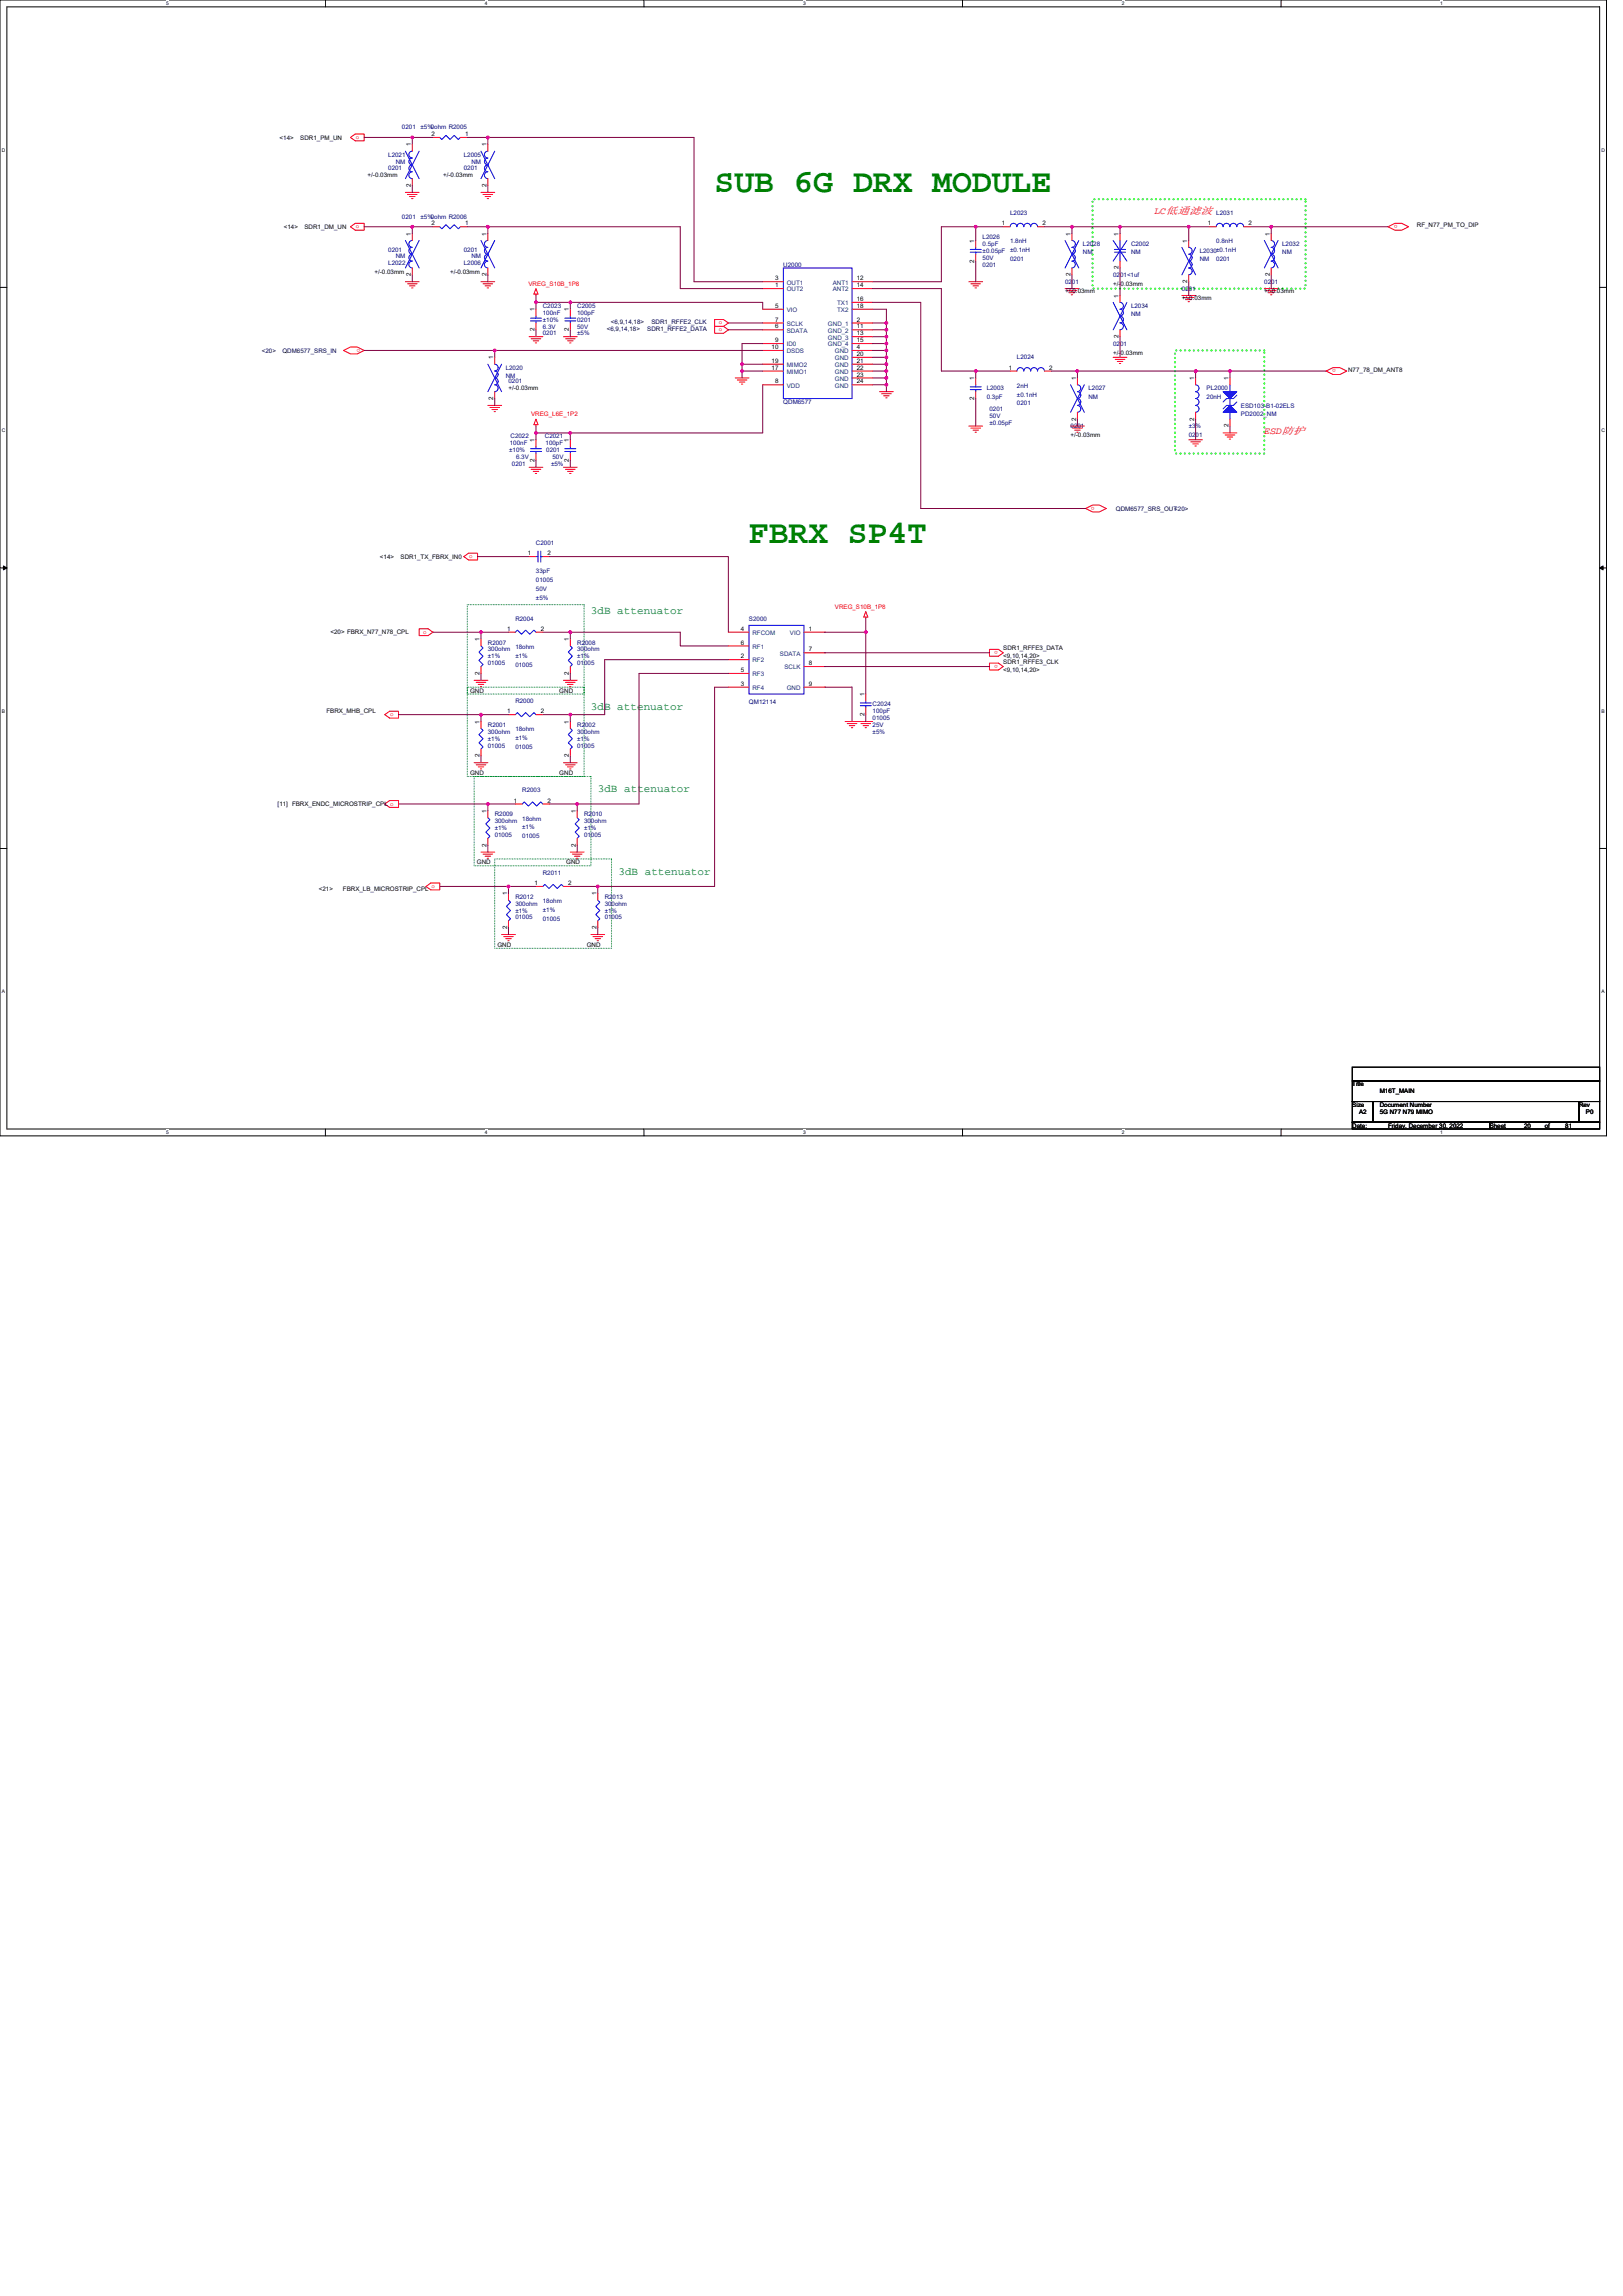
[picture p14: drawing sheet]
<svg xmlns="http://www.w3.org/2000/svg" width="210mm" height="297mm" viewBox="0 0 210 297" stroke-linecap="round" stroke-linejoin="round" font-family="sans-serif">
<defs><g id="words">
<g font-size="4.3" fill="#008000">
<text x="92.5" y="24.9">SUB 6G DRX MODULE</text>
<text x="96.9" y="70.2">FBRX SP4T</text>
</g>
<g font-size="1.4" fill="#008040">
<text x="76.5" y="79.4">3dB attenuator</text>
<text x="76.5" y="91.8">3dB attenuator</text>
<text x="77.3" y="102.5">3dB attenuator</text>
<text x="80" y="113.2">3dB attenuator</text>
</g>
<g font-size="1.2" fill="#f00">
<text x="149.4" y="27.7">LC低通滤波</text>
<text x="163.6" y="56.1">ESD防护</text>
</g>
<g font-size=".8" fill="#f00">
<text x="46.1" y="18">o</text>
<text x="46.1" y="29.5">o</text>
<text x="180.8" y="29.1" transform="rotate(-180 180.8 29.1)">o</text>
<text x="68.4" y="37">VREG_S10B_1P8</text>
<text x="93" y="42">o</text>
<text x="46.6" y="45.1" transform="rotate(-180 46.6 45.1)">o</text>
<text x="93" y="42.9">o</text>
<text x="172.8" y="47.8" transform="rotate(-180 172.8 47.8)">o</text>
<text x="68.7" y="53.9">VREG_L6E_1P2</text>
<text x="141.6" y="65.6" transform="rotate(-180 141.6 65.6)">o</text>
<text x="60.7" y="72.2">o</text>
<text x="54.8" y="82">o</text>
<text x="108" y="78.8">VREG_S10B_1P8</text>
<text x="129.1" y="84.2" transform="rotate(-180 129.1 84.2)">o</text>
<text x="129.1" y="86" transform="rotate(-180 129.1 86)">o</text>
<text x="50.5" y="92.7">o</text>
<text x="55.8" y="114.9">o</text>
</g>
<g font-size=".8" fill="#000080">
<text x="52" y="16.7">0201</text>
<text x="54.4" y="16.7">±5%0ohm R2005</text>
<text x="50.2" y="20.3">L2021</text>
<text x="50.2" y="22.1">0201</text>
<text x="51.2" y="21.2">NM</text>
<text x="60" y="20.3">L2005</text>
<text x="60" y="22.1">0201</text>
<text x="61" y="21.2">NM</text>
<text x="52" y="28.3">0201</text>
<text x="54.4" y="28.3">±5%0ohm R2006</text>
<text x="130.7" y="27.8">L2023</text>
<text x="157.4" y="27.8">L2031</text>
<text x="50.2" y="34.3">L2022</text>
<text x="50.2" y="32.5">0201</text>
<text x="51.2" y="33.4">NM</text>
<text x="60" y="34.3">L2006</text>
<text x="60" y="32.5">0201</text>
<text x="61" y="33.4">NM</text>
<text x="101.3" y="34.6">U2000</text>
<text x="127.1" y="30.9">L2026</text>
<text x="127.1" y="31.8">0.5pF</text>
<text x="127.1" y="34.5">0201</text>
<text x="127.1" y="33.6">50V</text>
<text x="127.1" y="32.7">±0.05pF</text>
<text x="130.7" y="31.5">1.8nH</text>
<text x="130.7" y="32.6">±0.1nH</text>
<text x="130.7" y="33.8">0201</text>
<text x="140.1" y="31.8">L2028</text>
<text x="140.1" y="32.9">NM</text>
<text x="144" y="35.8">0201&lt;1uf</text>
<text x="146.3" y="31.8">C2002</text>
<text x="146.3" y="32.9">NM</text>
<text x="155.2" y="32.7">L2030±0.1nH</text>
<text x="155.2" y="33.8">NM</text>
<text x="157.4" y="31.5">0.8nH</text>
<text x="157.4" y="33.8">0201</text>
<text x="165.9" y="31.8">L2032</text>
<text x="165.9" y="32.9">NM</text>
<text x="70.2" y="39.8">C2023</text>
<text x="70.2" y="40.7">100nF</text>
<text x="70.2" y="41.6">±10%</text>
<text x="74.7" y="39.8">C2005</text>
<text x="74.7" y="40.7">100pF</text>
<text x="74.7" y="41.6">0201</text>
<text x="137.8" y="36.7">0201</text>
<text x="146.3" y="39.8">L2034</text>
<text x="146.3" y="40.9">NM</text>
<text x="152.9" y="37.6">0201</text>
<text x="163.6" y="36.7">0201</text>
<text x="65.4" y="47.8">L2020</text>
<text x="70.2" y="43.4">0201</text>
<text x="70.2" y="42.5">6.3V</text>
<text x="74.7" y="42.5">50V</text>
<text x="74.7" y="43.4">±5%</text>
<text x="131.6" y="46.5">L2024</text>
<text x="144" y="44.7">0201</text>
<text x="65.4" y="48.9">NM</text>
<text x="65.8" y="49.6">0201</text>
<text x="101.3" y="52.3">QDM6577</text>
<text x="127.7" y="50.5">L2003</text>
<text x="127.7" y="51.6">0.3pF</text>
<text x="128" y="53.2">0201</text>
<text x="131.6" y="50.1">2nH</text>
<text x="131.6" y="51.3">±0.1nH</text>
<text x="131.6" y="52.5">0201</text>
<text x="140.8" y="50.5">L2027</text>
<text x="140.8" y="51.6">NM</text>
<text x="156.1" y="50.5">PL2000</text>
<text x="156.1" y="51.6">20nH</text>
<text x="160.6" y="53.9">PD2002_NM</text>
<text x="160.6" y="52.8">ESD103-B1-02ELS</text>
<text x="65.9" y="58.5">±10%</text>
<text x="66" y="57.6">100nF</text>
<text x="66.1" y="56.7">C2022</text>
<text x="66.8" y="59.4">6.3V</text>
<text x="70.5" y="56.7">C2021</text>
<text x="70.6" y="57.6">100pF</text>
<text x="70.7" y="58.5">0201</text>
<text x="71.5" y="59.4">50V</text>
<text x="128" y="54.1">50V</text>
<text x="128" y="54.9">±0.05pF</text>
<text x="138.5" y="55.4">0201</text>
<text x="153.8" y="55.4">±3%</text>
<text x="153.8" y="56.5">0201</text>
<text x="66.2" y="60.3">0201</text>
<text x="71.3" y="60.3">±5%</text>
<text x="69.3" y="70.5">C2001</text>
<text x="69.3" y="74.1">33pF</text>
<text x="69.3" y="75.3">01005</text>
<text x="69.3" y="76.5">50V</text>
<text x="69.3" y="77.6">±5%</text>
<text x="63.1" y="83.4">R2007</text>
<text x="66.7" y="80.3">R2004</text>
<text x="66.7" y="83.9">18ohm</text>
<text x="74.7" y="83.4">R2008</text>
<text x="96.9" y="80.3">S2000</text>
<text x="63.1" y="84.3">300ohm</text>
<text x="63.1" y="85.2">±1%</text>
<text x="63.1" y="86.1">01005</text>
<text x="66.7" y="85.1">±1%</text>
<text x="66.7" y="86.2">01005</text>
<text x="74.7" y="84.3">300ohm</text>
<text x="74.7" y="85.2">±1%</text>
<text x="74.7" y="86.1">01005</text>
<text x="63.1" y="94.1">R2001</text>
<text x="63.1" y="95">300ohm</text>
<text x="63.1" y="95.8">±1%</text>
<text x="66.7" y="91">R2000</text>
<text x="66.7" y="94.6">18ohm</text>
<text x="66.7" y="95.8">±1%</text>
<text x="74.7" y="94.1">R2002</text>
<text x="74.7" y="95">300ohm</text>
<text x="74.7" y="95.8">±1%</text>
<text x="96.9" y="91">QM12114</text>
<text x="112.9" y="91.4">C2024</text>
<text x="112.9" y="92.3">100pF</text>
<text x="112.9" y="93.2">01005</text>
<text x="112.9" y="94.1">25V</text>
<text x="112.9" y="95">±5%</text>
<text x="63.1" y="96.7">01005</text>
<text x="66.7" y="96.9">01005</text>
<text x="74.7" y="96.7">01005</text>
<text x="64" y="105.6">R2009</text>
<text x="64" y="106.5">300ohm</text>
<text x="64" y="107.4">±1%</text>
<text x="67.6" y="102.5">R2003</text>
<text x="67.6" y="106.2">18ohm</text>
<text x="67.6" y="107.3">±1%</text>
<text x="75.6" y="105.6">R2010</text>
<text x="75.6" y="106.5">300ohm</text>
<text x="75.6" y="107.4">±1%</text>
<text x="64" y="108.3">01005</text>
<text x="67.6" y="108.5">01005</text>
<text x="70.2" y="113.2">R2011</text>
<text x="75.6" y="108.3">01005</text>
<text x="66.7" y="116.3">R2012</text>
<text x="66.7" y="117.2">300ohm</text>
<text x="66.7" y="118.1">±1%</text>
<text x="66.7" y="119">01005</text>
<text x="70.2" y="116.8">18ohm</text>
<text x="70.2" y="118">±1%</text>
<text x="70.2" y="119.1">01005</text>
<text x="78.2" y="116.3">R2013</text>
<text x="78.2" y="117.2">300ohm</text>
<text x="78.2" y="118.1">±1%</text>
<text x="78.2" y="119">01005</text>
</g>
<g font-size=".8">
<text x="55.8" y="17.6">2</text>
<text x="60.2" y="17.6">1</text>
<text x="36.2" y="18.1">&lt;14&gt;</text>
<text x="38.8" y="18.1">SDR1_PM_UN</text>
<text x="47.6" y="22.9">+/-0.03mm</text>
<text x="53.2" y="18.9" transform="rotate(-90 53.2 18.9)">1</text>
<text x="57.3" y="22.9">+/-0.03mm</text>
<text x="62.9" y="18.9" transform="rotate(-90 62.9 18.9)">1</text>
<text x="36.7" y="29.6">&lt;14&gt;</text>
<text x="39.4" y="29.6">SDR1_DM_UN</text>
<text x="53.2" y="24.2" transform="rotate(-90 53.2 24.2)">2</text>
<text x="55.8" y="29.2">2</text>
<text x="60.2" y="29.2">1</text>
<text x="62.9" y="24.2" transform="rotate(-90 62.9 24.2)">2</text>
<text x="129.6" y="29.2">1</text>
<text x="134.9" y="29.2">2</text>
<text x="156.3" y="29.2">1</text>
<text x="161.5" y="29.2">2</text>
<text x="183.3" y="29.4">RF_N77_PM_TO_DIP</text>
<text x="48.5" y="35.4">+/-0.03mm</text>
<text x="53.2" y="35.7" transform="rotate(-90 53.2 35.7)">2</text>
<text x="53.2" y="30.5" transform="rotate(-90 53.2 30.5)">1</text>
<text x="58.2" y="35.4">+/-0.03mm</text>
<text x="62.9" y="35.7" transform="rotate(-90 62.9 35.7)">2</text>
<text x="62.9" y="30.5" transform="rotate(-90 62.9 30.5)">1</text>
<text x="126.1" y="34" transform="rotate(-90 126.1 34)">2</text>
<text x="126.1" y="31.4" transform="rotate(-90 126.1 31.4)">1</text>
<text x="138.5" y="35.7" transform="rotate(-90 138.5 35.7)">2</text>
<text x="138.5" y="30.5" transform="rotate(-90 138.5 30.5)">1</text>
<text x="144.7" y="34.9" transform="rotate(-90 144.7 34.9)">2</text>
<text x="144.7" y="30.5" transform="rotate(-90 144.7 30.5)">1</text>
<text x="153.6" y="31.4" transform="rotate(-90 153.6 31.4)">1</text>
<text x="164.3" y="35.7" transform="rotate(-90 164.3 35.7)">2</text>
<text x="164.3" y="30.5" transform="rotate(-90 164.3 30.5)">1</text>
<text x="69.2" y="40.3" transform="rotate(-90 69.2 40.3)">1</text>
<text x="73.6" y="40.3" transform="rotate(-90 73.6 40.3)">1</text>
<text x="100.3" y="37.2">1</text>
<text x="100.3" y="36.3">3</text>
<text x="100.3" y="39.8">5</text>
<text x="100.3" y="41.6">7</text>
<text x="110.9" y="41.6">2</text>
<text x="110.9" y="36.3">12</text>
<text x="110.9" y="37.2">14</text>
<text x="110.9" y="38.9">16</text>
<text x="110.9" y="39.8">18</text>
<text x="137.8" y="37.9">+/-0.03mm</text>
<text x="144" y="37">+/-0.03mm</text>
<text x="144.7" y="38.5" transform="rotate(-90 144.7 38.5)">1</text>
<text x="152.9" y="38.8">+/-0.03mm</text>
<text x="153.6" y="36.6" transform="rotate(-90 153.6 36.6)">2</text>
<text x="163.6" y="37.9">+/-0.03mm</text>
<text x="63.8" y="46.5" transform="rotate(-90 63.8 46.5)">1</text>
<text x="69.2" y="42.9" transform="rotate(-90 69.2 42.9)">2</text>
<text x="73.6" y="42.9" transform="rotate(-90 73.6 42.9)">2</text>
<text x="99.8" y="45.2">10</text>
<text x="99.8" y="47.8">17</text>
<text x="99.8" y="46.9">19</text>
<text x="100.3" y="42.5">6</text>
<text x="100.3" y="44.3">9</text>
<text x="110.9" y="45.2">4</text>
<text x="110.9" y="42.5">11</text>
<text x="110.9" y="43.4">13</text>
<text x="110.9" y="44.3">15</text>
<text x="110.9" y="46">20</text>
<text x="110.9" y="46.9">21</text>
<text x="110.9" y="47.8">22</text>
<text x="130.5" y="47.8">1</text>
<text x="135.8" y="47.8">2</text>
<text x="144" y="45.9">+/-0.03mm</text>
<text x="144.7" y="43.7" transform="rotate(-90 144.7 43.7)">2</text>
<text x="63.8" y="51.7" transform="rotate(-90 63.8 51.7)">2</text>
<text x="65.8" y="50.5">+/-0.03mm</text>
<text x="100.3" y="49.6">8</text>
<text x="110.9" y="48.7">23</text>
<text x="110.9" y="49.6">24</text>
<text x="126.1" y="51.7" transform="rotate(-90 126.1 51.7)">2</text>
<text x="126.1" y="49.2" transform="rotate(-90 126.1 49.2)">1</text>
<text x="139.2" y="49.2" transform="rotate(-90 139.2 49.2)">1</text>
<text x="154.5" y="49.2" transform="rotate(-90 154.5 49.2)">1</text>
<text x="158.9" y="49.2" transform="rotate(-90 158.9 49.2)">1</text>
<text x="174.4" y="48.1">N77_78_DM_ANT8</text>
<text x="69.2" y="59.7" transform="rotate(-90 69.2 59.7)">2</text>
<text x="69.2" y="57.2" transform="rotate(-90 69.2 57.2)">1</text>
<text x="73.6" y="59.7" transform="rotate(-90 73.6 59.7)">2</text>
<text x="73.6" y="57.2" transform="rotate(-90 73.6 57.2)">1</text>
<text x="138.5" y="56.5">+/-0.03mm</text>
<text x="139.2" y="54.4" transform="rotate(-90 139.2 54.4)">2</text>
<text x="154.5" y="54.4" transform="rotate(-90 154.5 54.4)">2</text>
<text x="158.9" y="55.3" transform="rotate(-90 158.9 55.3)">2</text>
<text x="68.3" y="71.8">1</text>
<text x="70.9" y="71.8">2</text>
<text x="49.2" y="72.3">&lt;14&gt;</text>
<text x="51.8" y="72.3">SDR1_TX_FBRX_IN0</text>
<text x="42.8" y="82.1">&lt;20&gt; FBRX_N77_N78_CPL</text>
<text x="62" y="82.9" transform="rotate(-90 62 82.9)">1</text>
<text x="65.6" y="81.6">1</text>
<text x="70" y="81.6">2</text>
<text x="73.6" y="82.9" transform="rotate(-90 73.6 82.9)">1</text>
<text x="95.8" y="81.6">4</text>
<text x="95.8" y="83.4">6</text>
<text x="104.6" y="81.6">1</text>
<text x="60.8" y="89.6">GND</text>
<text x="62" y="87.3" transform="rotate(-90 62 87.3)">2</text>
<text x="72.4" y="89.6">GND</text>
<text x="73.6" y="87.3" transform="rotate(-90 73.6 87.3)">2</text>
<text x="95.8" y="85.2">2</text>
<text x="95.8" y="88.7">3</text>
<text x="95.8" y="86.9">5</text>
<text x="104.6" y="88.7">9</text>
<text x="104.6" y="84.3">7</text>
<text x="104.6" y="86">8</text>
<text x="129.8" y="84.1">SDR1_RFFE3_DATA</text>
<text x="129.8" y="85.2">&lt;9,10,14,20&gt;</text>
<text x="129.8" y="85.9">SDR1_RFFE3_CLK</text>
<text x="129.8" y="87">&lt;9,10,14,20&gt;</text>
<text x="42.2" y="92.3">FBRX_MHB_CPL</text>
<text x="62" y="93.6" transform="rotate(-90 62 93.6)">1</text>
<text x="65.6" y="92.3">1</text>
<text x="70" y="92.3">2</text>
<text x="73.6" y="93.6" transform="rotate(-90 73.6 93.6)">1</text>
<text x="111.8" y="92.6" transform="rotate(-90 111.8 92.6)">2</text>
<text x="111.8" y="90.1" transform="rotate(-90 111.8 90.1)">1</text>
<text x="60.8" y="100.3">GND</text>
<text x="62" y="98" transform="rotate(-90 62 98)">2</text>
<text x="72.4" y="100.3">GND</text>
<text x="73.6" y="98" transform="rotate(-90 73.6 98)">2</text>
<text x="35.9" y="104.3">[11] FBRX_ENDC_MICROSTRIP_CPL o</text>
<text x="62.9" y="105.2" transform="rotate(-90 62.9 105.2)">1</text>
<text x="66.5" y="103.8">1</text>
<text x="70.9" y="103.8">2</text>
<text x="74.5" y="105.2" transform="rotate(-90 74.5 105.2)">1</text>
<text x="61.7" y="111.8">GND</text>
<text x="62.9" y="109.5" transform="rotate(-90 62.9 109.5)">2</text>
<text x="73.3" y="111.8">GND</text>
<text x="74.5" y="109.5" transform="rotate(-90 74.5 109.5)">2</text>
<text x="41.3" y="115.2">&lt;21&gt;</text>
<text x="44.4" y="115.2">FBRX_LB_MICROSTRIP_CPL</text>
<text x="65.6" y="115.8" transform="rotate(-90 65.6 115.8)">1</text>
<text x="69.2" y="114.5">1</text>
<text x="73.5" y="114.5">2</text>
<text x="77.2" y="115.8" transform="rotate(-90 77.2 115.8)">1</text>
<text x="64.4" y="122.5">GND</text>
<text x="65.6" y="120.2" transform="rotate(-90 65.6 120.2)">2</text>
<text x="75.9" y="122.5">GND</text>
<text x="77.2" y="120.2" transform="rotate(-90 77.2 120.2)">2</text>
<text x="175" y="140.6">Title</text>
<text x="175" y="143.2">Size</text>
<text x="178.5" y="143.2">Document Number</text>
<text x="178.5" y="141.4">M16T_MAIN</text>
<text x="204.3" y="143.2">Rev</text>
<text x="175" y="145.9">Date:</text>
<text x="175.8" y="144.1">A2</text>
<text x="178.5" y="144.1">5G N77 N79 MIMO</text>
<text x="179.6" y="145.9">Friday, December 30, 2022</text>
<text x="192.7" y="145.9">Sheet</text>
<text x="197.2" y="145.9">20</text>
<text x="199.8" y="145.9">of</text>
<text x="202.5" y="145.9">81</text>
<text x="205.2" y="144.1">P0</text>
</g>
<g font-size=".8" fill="#000040">
<text x="79" y="42">&lt;6,9,14,18&gt;</text>
<text x="84.3" y="42">SDR1_RFFE2_CLK</text>
<text x="33.9" y="45.6">&lt;20&gt;</text>
<text x="36.5" y="45.6">QDM6577_SRS_IN</text>
<text x="78.5" y="42.9">&lt;6,9,14,18&gt;</text>
<text x="83.7" y="42.9">SDR1_RFFE2_DATA</text>
<text x="144.4" y="66.1">QDM6577_SRS_OUT</text>
<text x="151.9" y="66.1">&lt;20&gt;</text>
</g>
<g font-size=".8" fill="#004080">
<text x="101.8" y="37.7">OUT2</text>
<text x="101.8" y="36.8">OUT1</text>
<text x="101.8" y="40.4">VIO</text>
<text x="107.7" y="36.8">ANT1</text>
<text x="107.7" y="37.7">ANT2</text>
<text x="108.3" y="39.5">TX1</text>
<text x="108.3" y="40.4">TX2</text>
<text x="101.8" y="43">SDATA</text>
<text x="101.8" y="42.1">SCLK</text>
<text x="101.8" y="44.8">ID0</text>
<text x="101.8" y="45.7">DSDS</text>
<text x="101.8" y="47.5">MIMO2</text>
<text x="107.1" y="42.1">GND_1</text>
<text x="107.1" y="43">GND_2</text>
<text x="107.1" y="43.9">GND_3</text>
<text x="107.1" y="44.8">GND_4</text>
<text x="108" y="45.7">GND</text>
<text x="108" y="46.6">GND</text>
<text x="108" y="47.5">GND</text>
<text x="101.8" y="50.1">VDD</text>
<text x="101.8" y="48.4">MIMO1</text>
<text x="108" y="48.4">GND</text>
<text x="108" y="49.3">GND</text>
<text x="108" y="50.1">GND</text>
<text x="97.3" y="82.1">RFCOM</text>
<text x="97.3" y="83.9">RF1</text>
<text x="102.2" y="82.1">VIO</text>
<text x="97.3" y="85.7">RF2</text>
<text x="97.3" y="89.3">RF4</text>
<text x="97.3" y="87.5">RF3</text>
<text x="100.9" y="84.8">SDATA</text>
<text x="101.5" y="86.6">SCLK</text>
<text x="101.8" y="89.3">GND</text>
</g>
<g font-size=".6">
<text x="21.5" y=".7">5</text>
<text x="62.7" y=".7">4</text>
<text x="103.9" y=".7">3</text>
<text x="145.1" y=".7">2</text>
<text x="186.3" y=".7">1</text>
<text x=".2" y="19.6">D</text>
<text x="207.2" y="19.6">D</text>
<text x=".2" y="55.9">C</text>
<text x="207.2" y="55.9">C</text>
<text x=".2" y="92.2">B</text>
<text x="207.2" y="92.2">B</text>
<text x=".2" y="128.5">A</text>
<text x="207.2" y="128.5">A</text>
<text x="21.5" y="146.7">5</text>
<text x="62.7" y="146.7">4</text>
<text x="103.9" y="146.7">3</text>
<text x="145.1" y="146.7">2</text>
<text x="186.3" y="146.7">1</text>
</g>
</g></defs>
<path d="M0 0h207.8v147h-207.8zM.9 .9h206.1v145.2h-206.1z" fill="none" stroke="#000" stroke-width=".13"/>
<g fill="#fff">
<path d="M21.5 .1h.4v.7h-.4z"/>
<path d="M21.5 146.2h.4v.7h-.4z"/>
</g>
<path d="M42.1 0v.9M42.1 146.1v.9" fill="none" stroke="#000" stroke-width=".13"/>
<g fill="#fff">
<path d="M62.7 .1h.4v.7h-.4z"/>
<path d="M62.7 146.2h.4v.7h-.4z"/>
</g>
<path d="M83.3 0v.9M83.3 146.1v.9" fill="none" stroke="#000" stroke-width=".13"/>
<g fill="#fff">
<path d="M103.9 .1h.4v.7h-.4z"/>
<path d="M103.9 146.2h.4v.7h-.4z"/>
</g>
<path d="M124.5 0v.9M124.5 146.1v.9" fill="none" stroke="#000" stroke-width=".13"/>
<g fill="#fff">
<path d="M145.1 .1h.4v.7h-.4z"/>
<path d="M145.1 146.2h.4v.7h-.4z"/>
</g>
<path d="M165.7 0v.9M165.7 146.1v.9" fill="none" stroke="#000" stroke-width=".13"/>
<g fill="#fff">
<path d="M186.3 .1h.4v.7h-.4z"/>
<path d="M186.3 146.2h.4v.7h-.4z"/>
<path d="M.2 19h.5v.7h-.5z"/>
<path d="M207.2 19h.4v.7h-.4z"/>
<path d="M.2 55.3h.5v.7h-.5z"/>
<path d="M207.2 55.3h.4v.7h-.4z"/>
</g>
<path d="M0 37.2h.9M207 37.2h.8" fill="none" stroke="#000" stroke-width=".13"/>
<g fill="#fff">
<path d="M.2 91.6h.4v.7h-.4z"/>
<path d="M207.2 91.6h.4v.7h-.4z"/>
</g>
<path d="M0 73.5h.9M207 73.5h.8" fill="none" stroke="#000" stroke-width=".13"/>
<path d="M.4 73.2l.5 .3-.5 .2zM207 73.5l.4-.3v.5z" fill="#000" stroke="#000" stroke-width=".13"/>
<g fill="#fff">
<path d="M.2 127.9h.4v.7h-.4z"/>
<path d="M207.2 127.9h.4v.7h-.4z"/>
</g>
<path d="M0 109.8h.9M207 109.8h.8M175 138.1h32v1.7h-32zM175 139.8h32v2.7h-32zM175 142.5h2.6v2.7h-2.6zM175 145.2h17.7v.9h-17.7zM177.6 142.5h26.7v2.7h-26.7zM192.7 145.2h14.3v.9h-14.3zM204.3 142.5h2.7v2.7h-2.7z" fill="none" stroke="#000" stroke-width=".13"/>
<path d="M141.4 25.8h27.5v11.5h-27.5zM152 45.3h11.6v13.4h-11.6z" fill="none" stroke="#0f0" stroke-width=".27" stroke-dasharray="0 .5"/>
<path d="M60.5 78.2h15.1v11.6h-15.1zM60.5 88.9h15.1v11.6h-15.1zM61.3 100.5h15.2v11.5h-15.2zM64 111.1h15.1v11.6h-15.1z" fill="none" stroke="#008040" stroke-width=".13"/>
<g fill="none" stroke="#f00" stroke-width=".13">
<path d="M45.3 17.8l.7-.5h1.1v.9h-1.1zM53.3 18.7v.9M56 17.8h.9M59.6 17.8h.9M63.1 18.7v.9M45.3 29.3l.7-.4h1.1v.9h-1.1zM52.5 24.9h1.7M52.5 36.4h1.7M52.7 25.2h1.3M52.7 36.7h1.3M53 25.4h.7M53 37h.7"/>
<path d="M53.3 25.7h.1M53.3 37.2h.1M53.3 30.2v.9M53.3 34.7v.9M53.3 23.1v.9M56 29.3h.9M59.6 29.3h.9M62.2 24.9h1.8M62.2 36.4h1.8M62.5 25.2h1.2M62.5 36.7h1.2M62.8 25.4h.7"/>
<path d="M62.8 37h.7M63 25.7h.2M63 37.2h.2M63.1 30.2v.9M63.1 34.7v.9M63.1 23.1v.9M69.3 38v.2M69.3 37.3l.3 .7h-.5zM98.7 37.3h2.6M98.7 36.4h2.6M110.2 36.4h2.7M110.2 37.3h2.7"/>
<path d="M110.2 39.1h2.7M125.3 36.4h1.8M125.6 36.7h1.3M125.9 37h.7M126.1 37.2h.2M126.2 31.1v.9M126.2 32.9v.9M129.8 29.3h.9M134.2 29.3h.9M137.8 37.3h1.8M138.1 37.6h1.2M138.3 37.9h.7"/>
<path d="M138.6 38.1h.2M138.7 30.2v.9M138.7 34.7v.9M144.9 30.2v.9M144.9 33.8v.9M144.9 38.2v.9M152.9 38.2h1.8M153.2 38.5h1.2M153.4 38.8h.8M153.7 39h.2M153.8 31.1v.9M153.8 35.6v.8"/>
<path d="M156.5 29.3h.9M160.9 29.3h.9M163.6 37.3h1.8M163.8 37.6h1.3M164.1 37.9h.7M164.4 38.1h.2M164.5 30.2v.9M164.5 34.7v.9M179.6 29.3l.9-.4h.9l.8 .4-.8 .5h-.9zM44.4 45.3l.9-.4h.9l.9 .4-.9 .5h-.9zM63.1 52.5h1.8M63.4 52.7h1.2"/>
<path d="M63.7 53h.7M63.9 53.3h.2M64 46.2v.9M64 50.7v.9M68.5 43.6h1.7M68.7 43.8h1.3M69 44.1h.7M69.3 44.4h.1M69.3 54.2l.3 .7h-.5zM69.3 54.9v.2M69.3 40v.9M69.3 41.8v.9"/>
<path d="M69.3 56.9v.9M69.3 58.7v.9M72.9 43.6h1.8M73.2 43.8h1.2M73.4 44.1h.7M73.7 44.4h.2M73.8 40v.9M73.8 41.8v.9M73.8 56.9v.9M73.8 58.7v.9M92.5 41.3h1.1l.6 .5-.6 .4h-1.1zM92.5 42.2h1.1l.6 .5-.6 .4h-1.1z"/>
<path d="M95.1 48.9h1.8M95.4 49.2h1.2M95.7 49.4h.7M95.9 49.7h.2M98.7 40h2.6M98.7 42.7h2.6M98.7 41.8h2.6M98.7 49.8h2.6M98.7 44.4h2.6M98.7 45.3h2.6M98.7 48h2.6M98.7 47.1h2.6"/>
<path d="M110.2 45.3h2.7M110.2 41.8h2.7M110.2 42.7h2.7M110.2 43.6h2.7M110.2 44.4h2.7M110.2 40h2.7M110.2 46.2h2.7M110.2 47.1h2.7M110.2 48h2.7M110.2 48.9h2.7M110.2 49.8h2.7M113.8 50.7h1.8"/>
<path d="M114.1 50.9h1.2M114.3 51.2h.7M114.6 51.5h.2M125.3 55.1h1.8M125.6 55.4h1.3M125.9 55.7h.7M126.1 55.9h.2M126.2 48.9v.9M126.2 50.7v.9M130.7 48h.9M135.1 48h.9M138.5 55.1h1.8"/>
<path d="M138.8 55.4h1.2M139 55.7h.8M139.3 55.9h.2M139.4 48.9v.9M139.4 53.3v.9M144 46.2h1.8M144.3 46.5h1.2M144.6 46.8h.7M144.8 47h.2M144.9 42.7v.9M153.8 56.9h1.8M154.1 57.2h1.2"/>
<path d="M154.3 57.4h.7M154.6 57.7h.2M154.7 48.9v.9M154.7 53.3v.9M158.2 56h1.8M158.5 56.3h1.3M158.8 56.5h.7M159 56.8h.2M159.1 48.9v.9M159.1 54.2v.9M171.6 48l.9-.4h.9l.8 .4-.8 .5h-.9zM60 72l.6-.4h1.2v.9h-1.2z"/>
<path d="M68.5 72h.8M68.5 60.5h1.7M68.7 60.7h1.3M69 61h.7M69.3 61.3h.1M70.2 72h.9M72.9 60.5h1.8M73.2 60.7h1.2M73.4 61h.7M73.7 61.3h.2M112 79.8v.2M112 79.1l.3 .7h-.6z"/>
<path d="M140.5 65.8l.9-.5h.8l.9 .5-.9 .4h-.8zM49.8 92.5l.6-.5h1.2v.9h-1.2zM54.2 81.3h1.2l.6 .5-.6 .4h-1.2zM61.3 88h1.8M61.3 98.7h1.8M61.6 88.3h1.3M61.6 98.9h1.3M61.9 88.5h.7M61.9 99.2h.7M62.1 88.8h.2M62.1 99.5h.2M62.2 82.7v.9"/>
<path d="M62.2 86.2v.9M62.2 93.3v.9M62.2 96.9v.9M65.8 92.5h.9M65.8 81.8h.9M69.3 92.5h.9M69.3 81.8h.9M72.9 88h1.8M72.9 98.7h1.8M73.2 88.3h1.2M73.2 98.9h1.2M73.4 88.5h.7"/>
<path d="M73.4 99.2h.7M73.7 88.8h.2M73.7 99.5h.2M73.8 93.3v.9M73.8 96.9v.9M73.8 82.7v.9M73.8 86.2v.9M94.2 85.3h2.7M94.2 88.9h2.7M94.2 81.8h2.7M94.2 87.1h2.7M94.2 83.6h2.7"/>
<path d="M104 81.8h2.7M104 84.5h2.7M104 86.2h2.7M104 88.9h2.7M106.7 81.8h.1M106.7 84.5h.1M106.7 86.2h.1M106.7 88.9h.1M109.3 93.3h3.6M109.6 93.6h1.3M109.9 93.9h.7M110.1 94.1h.2"/>
<path d="M111.4 93.6h1.2M111.7 93.9h.7M111.9 94.1h.2M112 89.8v.9M112 91.6v.9M128 84h1.2l.6 .5-.6 .4h-1.2zM128 85.8h1.2l.6 .4-.6 .5h-1.2zM49.8 104l.6-.4h1.2v.9h-1.2zM55.1 114.7l.6-.5h1.2v.9h-1.2zM62.2 110.2h1.8M62.5 110.5h1.2M62.8 110.8h.7"/>
<path d="M63 111h.2M63.1 104.9v.9M63.1 108.5v.8M65.8 115.6v.9M65.8 119.1v.9M66.7 104h.9M69.3 114.7h.9M70.2 104h.9M72.9 114.7h.9M73.8 110.2h1.8M74.1 110.5h1.2M74.3 110.8h.7"/>
<path d="M74.6 111h.2M74.7 104.9v.9M74.7 108.5v.8M77.3 115.6v.9M77.3 119.1v.9M64.9 120.9h1.8M65.2 121.2h1.2M65.4 121.4h.7M65.7 121.7h.2M76.5 120.9h1.7M76.7 121.2h1.3M77 121.4h.7"/>
<path d="M77.3 121.7h.1"/>
</g>
<g fill="none" stroke="#00f" stroke-width=".13">
<path d="M52.5 19.6l1.7 3.5M53.3 19.6a.44 .44 0 0 0-.4 .4 .44 .44 0 0 0 .4 .4 .44 .44 0 0 0-.4 .5 .44 .44 0 0 0 .4 .4M54.2 19.6l-1.7 3.5M56.9 17.8l.3 .2 .5-.5 .5 .5 .6-.5 .5 .5 .3-.2M62.2 19.6l1.8 3.5M63.1 19.6a.44 .44 0 0 0-.4 .4 .44 .44 0 0 0 .4 .4 .44 .44 0 0 0-.4 .5 .44 .44 0 0 0 .4 .4M64 19.6l-1.8 3.5M52.5 31.1l1.7 3.6M53.3 31.1a.44 .44 0 0 0-.4 .5 .44 .44 0 0 0 .4 .4 .44 .44 0 0 0-.4 .4 .44 .44 0 0 0 .4 .5 .44 .44 0 0 0-.4 .4 .44 .44 0 0 0 .4 .5 .44 .44 0 0 0-.4 .4 .44 .44 0 0 0 .4 .5M53.3 21.3a.44 .44 0 0 0-.4 .5 .44 .44 0 0 0 .4 .4 .44 .44 0 0 0-.4 .5 .44 .44 0 0 0 .4 .4M54.2 31.1l-1.7 3.6M56.9 29.3l.3 .3 .5-.5 .5 .5 .6-.5 .5 .5 .3-.3"/>
<path d="M62.2 31.1l1.8 3.6M63.1 31.1a.44 .44 0 0 0-.4 .5 .44 .44 0 0 0 .4 .4 .44 .44 0 0 0-.4 .4 .44 .44 0 0 0 .4 .5 .44 .44 0 0 0-.4 .4 .44 .44 0 0 0 .4 .5 .44 .44 0 0 0-.4 .4 .44 .44 0 0 0 .4 .5M63.1 21.3a.44 .44 0 0 0-.4 .5 .44 .44 0 0 0 .4 .4 .44 .44 0 0 0-.4 .5 .44 .44 0 0 0 .4 .4M64 31.1l-1.8 3.6M101.3 34.7h8.9v16.9h-8.9zM125.5 32.3h1.4M125.5 32.6h1.4M126.2 32v.3M126.2 32.6v.3M130.7 29.3a.44 .44 0 0 1 .4-.4 .44 .44 0 0 1 .5 .4 .44 .44 0 0 1 .4-.4 .44 .44 0 0 1 .5 .4 .44 .44 0 0 1 .4-.4 .44 .44 0 0 1 .4 .4 .44 .44 0 0 1 .5-.4 .44 .44 0 0 1 .4 .4M137.8 31.1l1.8 3.6M138.7 31.1a.44 .44 0 0 1 .4 .5 .44 .44 0 0 1-.4 .4 .44 .44 0 0 1 .4 .4 .44 .44 0 0 1-.4 .5 .44 .44 0 0 1 .4 .4 .44 .44 0 0 1-.4 .5 .44 .44 0 0 1 .4 .4 .44 .44 0 0 1-.4 .5"/>
<path d="M139.6 31.1l-1.8 3.6M144 31.1l1.8 2.7M144 39.1l1.8 3.6M144.2 32.3h1.4M144.2 32.6h1.4M144.9 39.1a.44 .44 0 0 1 .4 .5 .44 .44 0 0 1-.4 .4 .44 .44 0 0 1 .4 .4 .44 .44 0 0 1-.4 .5 .44 .44 0 0 1 .4 .4 .44 .44 0 0 1-.4 .5 .44 .44 0 0 1 .4 .4 .44 .44 0 0 1-.4 .5M144.9 31.1v1.2M144.9 32.6v1.2M145.8 39.1l-1.8 3.6M145.8 31.1l-1.8 2.7M152.9 32l1.8 3.6M153.8 32a.44 .44 0 0 1 .4 .4 .44 .44 0 0 1-.4 .5 .44 .44 0 0 1 .4 .4 .44 .44 0 0 1-.4 .5 .44 .44 0 0 1 .4 .4 .44 .44 0 0 1-.4 .5 .44 .44 0 0 1 .4 .4 .44 .44 0 0 1-.4 .5"/>
<path d="M154.7 32l-1.8 3.6M157.4 29.3a.44 .44 0 0 1 .4-.4 .44 .44 0 0 1 .4 .4 .44 .44 0 0 1 .5-.4 .44 .44 0 0 1 .4 .4 .44 .44 0 0 1 .5-.4 .44 .44 0 0 1 .4 .4 .44 .44 0 0 1 .5-.4 .44 .44 0 0 1 .4 .4M163.6 31.1l1.8 3.6M164.5 31.1a.44 .44 0 0 1 .4 .5 .44 .44 0 0 1-.4 .4 .44 .44 0 0 1 .4 .4 .44 .44 0 0 1-.4 .5 .44 .44 0 0 1 .4 .4 .44 .44 0 0 1-.4 .5 .44 .44 0 0 1 .4 .4 .44 .44 0 0 1-.4 .5M165.4 31.1l-1.8 3.6M63.1 47.1l1.8 3.6M64 47.1a.44 .44 0 0 1 .4 .5 .44 .44 0 0 1-.4 .4 .44 .44 0 0 1 .4 .4 .44 .44 0 0 1-.4 .5M64 48.9a.44 .44 0 0 1 .4 .4 .44 .44 0 0 1-.4 .5 .44 .44 0 0 1 .4 .4 .44 .44 0 0 1-.4 .5M64.9 47.1l-1.8 3.6M68.6 58.1h1.5M68.6 58.4h1.5M68.6 41.2h1.5"/>
<path d="M68.6 41.5h1.5M69.3 40.9v.3M69.3 41.5v.3M69.3 57.8v.3M69.3 58.4v.3M73.1 58.1h1.4M73.1 58.4h1.4M73.1 41.2h1.4M73.1 41.5h1.4M73.8 40.9v.3M73.8 41.5v.3M73.8 57.8v.3"/>
<path d="M73.8 58.4v.3M125.5 50.1h1.4M125.5 50.4h1.4M126.2 49.8v.3M126.2 50.4v.3M131.6 48a.44 .44 0 0 1 .4-.4 .44 .44 0 0 1 .5 .4 .44 .44 0 0 1 .4-.4 .44 .44 0 0 1 .4 .4 .44 .44 0 0 1 .5-.4 .44 .44 0 0 1 .4 .4 .44 .44 0 0 1 .5-.4 .44 .44 0 0 1 .4 .4M138.5 49.8l1.8 3.5M139.4 49.8a.44 .44 0 0 1 .4 .4 .44 .44 0 0 1-.4 .5M139.4 50.7a.44 .44 0 0 1 .4 .4 .44 .44 0 0 1-.4 .5 .44 .44 0 0 1 .4 .4 .44 .44 0 0 1-.4 .4M139.4 52.5a.44 .44 0 0 1 .4 .4 .44 .44 0 0 1-.4 .4M140.3 49.8l-1.8 3.5M154.7 49.8a.44 .44 0 0 1 .4 .4 .44 .44 0 0 1-.4 .5"/>
<path d="M154.7 50.7a.44 .44 0 0 1 .4 .4 .44 .44 0 0 1-.4 .5 .44 .44 0 0 1 .4 .4 .44 .44 0 0 1-.4 .4M154.7 52.5a.44 .44 0 0 1 .4 .4 .44 .44 0 0 1-.4 .4M159.1 49.8v.9M159.1 51.6v.9M159.1 53.3v.9M160 52l-.4 .5h-.9l-.5 .4M160 51.1l-.4 .5h-.9l-.5 .4M69.3 72h.3M69.6 71.3v1.4M70 71.3v1.4M70 72h.2M62.2 83.6l.3 .2-.5 .6 .5 .5-.5 .5 .5 .6-.3 .2"/>
<path d="M62.2 94.2l.3 .3-.5 .5 .5 .6-.5 .5 .5 .5-.3 .3M66.7 92.5l.2-.3 .6 .5 .5-.5 .5 .5 .6-.5 .2 .3M66.7 81.8l.2-.3 .6 .6 .5-.6 .5 .6 .6-.6 .2 .3M73.8 94.2l.3 .3-.6 .5 .6 .6-.6 .5 .6 .5-.3 .3M73.8 83.6l.3 .2-.6 .6 .6 .5-.6 .5 .6 .6-.3 .2M96.9 80.9h7.1v8.9h-7.1zM111.3 90.9h1.4M111.3 91.3h1.4M112 90.7v.2M112 91.3v.3M63.1 105.8l.3 .3-.5 .5 .5 .5-.5 .6 .5 .5-.3 .3M65.8 116.5l.3 .2-.6 .6 .6 .5-.6 .5 .6 .6-.3 .2"/>
<path d="M67.6 104l.2-.3 .6 .6 .5-.6 .5 .6 .6-.6 .2 .3M70.2 114.7l.3-.3 .5 .5 .6-.5 .5 .5 .5-.5 .3 .3M74.7 105.8l.2 .3-.5 .5 .5 .5-.5 .6 .5 .5-.2 .3M77.3 116.5l.3 .2-.5 .6 .5 .5-.5 .5 .5 .6-.3 .2"/>
</g>
<g fill="#00f" stroke="#00f" stroke-width=".13">
<path d="M158.2 50.7h1.8l-.9 .9z"/>
<path d="M159.1 52.5l.9 .8h-1.8z"/>
</g>
<g fill="none" stroke="#800040" stroke-width=".13">
<path d="M47.1 17.8h6.2M53.3 17.8h2.7M53.3 17.8v.9M60.5 17.8h2.6M63.1 17.8v.9M63.1 17.8h26.7v18.6h8.9M47.1 29.3h6.2M53.3 29.3h2.7M53.3 24v.9M53.3 29.3v.9M53.3 35.6v.8M60.5 29.3h2.6"/>
<path d="M63.1 29.3h24.9v8h10.7M63.1 24v.9M63.1 29.3v.9M63.1 35.6v.8M69.3 38.2v.9M69.3 39.1v.9M69.3 39.1h4.5M73.8 39.1h24.9v.9M73.8 39.1v.9M112.9 37.3h8.9v10.7h4.4M112.9 39.1h6.2v26.7h21.4M126.2 29.3h-4.4v7.1h-8.9"/>
<path d="M126.2 29.3v1.8M126.2 33.8v2.6M126.2 29.3h3.6M135.1 29.3h3.6M138.7 29.3v.9M138.7 35.6v1.7h-.7M138.7 29.3h6.2M144.9 29.3h8.9M144.9 29.3v.9M144.9 34.7v3.5M153.8 29.3h2.7M153.8 29.3v1.8"/>
<path d="M153.8 36.4v1.8M161.8 29.3h2.7M164.5 29.3h15.1M164.5 29.3v.9M164.5 35.6v1.7M47.1 45.3h16.9M64 45.3h34.7M64 45.3v.9M64 51.6v.9M69.3 42.7v.9M69.3 55.1v.9M69.3 56v.9"/>
<path d="M69.3 59.6v.9M69.3 56h4.5M73.8 42.7v.9M73.8 56v.9M73.8 59.6v.9M94.2 41.8h4.5M94.2 42.7h4.5M96 47.1h2.7M96 47.1v.9M96 48v.9M96 48h2.7M98.7 44.4h-2.7v2.7"/>
<path d="M98.7 49.8v6.2h-24.9M112.9 40h1.8v1.8M112.9 41.8h1.8M112.9 42.7h1.8M112.9 43.6h1.8M112.9 44.4h1.8M112.9 45.3h1.8M112.9 46.2h1.8M112.9 47.1h1.8M112.9 48h1.8M112.9 48.9h1.8M112.9 49.8h1.8"/>
<path d="M114.7 41.8v.9M114.7 42.7v.9M114.7 43.6v.8M114.7 44.5v.8M114.7 45.3v.9M114.7 46.2v.9M114.7 47.1v.9M114.7 48v.9M114.7 48.9v.9M114.7 49.8v.9M126.2 48v.9M126.2 51.6v3.5"/>
<path d="M126.2 48h4.5M136 48h3.4M139.4 48v.9M139.4 54.2v.9M139.4 48h15.3M144.9 43.6v2.6M154.7 48h4.4M154.7 54.2v2.7M154.7 48v.9M159.1 55.1v.9M159.1 48v.9M159.1 48h12.5"/>
<path d="M61.8 72h6.7M71.1 72h23.1v9.8M51.6 92.5h10.6M56 81.8h6.2M62.2 81.8v.9M62.2 87.1v.9M62.2 92.5v.8M62.2 97.8v.9M62.2 81.8h3.6M62.2 92.5h3.6M70.2 81.8h3.6M70.2 92.5h3.6"/>
<path d="M73.8 81.8v.9M73.8 87.1v.9M73.8 81.8h14.2v1.8h6.2M73.8 92.5v.8M73.8 97.8v.9M94.2 88.9h-1.7v25.8h-15.2M94.2 85.3h-16v7.2h-4.4M94.2 87.1h-11.5v16.9h-8M106.7 81.8h5.3M106.7 84.5h21.3M106.7 86.2h21.3M106.7 88.9h3.5v4.4"/>
<path d="M112 80v1.8M112 92.5v.8M112 81.8v8M51.6 104h11.5M56.9 114.7h8.9M63.1 109.3v.9M63.1 104v.9M63.1 104h3.6M65.8 114.7v.9M65.8 114.7h3.5M71.1 104h3.6M73.8 114.7h3.5"/>
<path d="M74.7 104v.9M74.7 109.3v.9M77.3 114.7v.9M65.8 120v.9M77.3 120v.9"/>
</g>
<g fill="#f0f" stroke="#f0f" stroke-width=".13">
<circle cx="53.3" cy="17.8" r=".17"/>
<circle cx="63.1" cy="17.8" r=".17"/>
<circle cx="53.3" cy="29.3" r=".17"/>
<circle cx="63.1" cy="29.3" r=".17"/>
<circle cx="126.2" cy="29.3" r=".17"/>
<circle cx="69.3" cy="39.1" r=".17"/>
<circle cx="73.8" cy="39.1" r=".17"/>
<circle cx="114.7" cy="41.8" r=".17"/>
<circle cx="114.7" cy="43.6" r=".17"/>
<circle cx="114.7" cy="42.7" r=".17"/>
<circle cx="126.2" cy="48" r=".17"/>
<circle cx="96" cy="47.1" r=".17"/>
<circle cx="114.7" cy="45.3" r=".17"/>
<circle cx="114.7" cy="44.4" r=".17"/>
<circle cx="114.7" cy="47.1" r=".17"/>
<circle cx="114.7" cy="46.2" r=".17"/>
<circle cx="96" cy="48" r=".17"/>
<circle cx="114.7" cy="48" r=".17"/>
<circle cx="114.7" cy="48.9" r=".17"/>
<circle cx="114.7" cy="49.8" r=".17"/>
<circle cx="69.3" cy="56" r=".17"/>
<circle cx="73.8" cy="56" r=".17"/>
<circle cx="139.4" cy="48" r=".17"/>
<circle cx="144.9" cy="29.3" r=".17"/>
<circle cx="138.7" cy="29.3" r=".17"/>
<circle cx="159.1" cy="48" r=".17"/>
<circle cx="154.7" cy="48" r=".17"/>
<circle cx="153.8" cy="29.3" r=".17"/>
<circle cx="164.5" cy="29.3" r=".17"/>
<circle cx="112" cy="81.8" r=".17"/>
<circle cx="64" cy="45.3" r=".17"/>
<circle cx="62.2" cy="81.8" r=".17"/>
<circle cx="73.8" cy="81.8" r=".17"/>
<circle cx="73.8" cy="92.5" r=".17"/>
<circle cx="62.2" cy="92.5" r=".17"/>
<circle cx="74.7" cy="104" r=".17"/>
<circle cx="65.8" cy="114.7" r=".17"/>
<circle cx="77.3" cy="114.7" r=".17"/>
<circle cx="63.1" cy="104" r=".17"/>
</g>
<use href="#words"/>
</svg>
